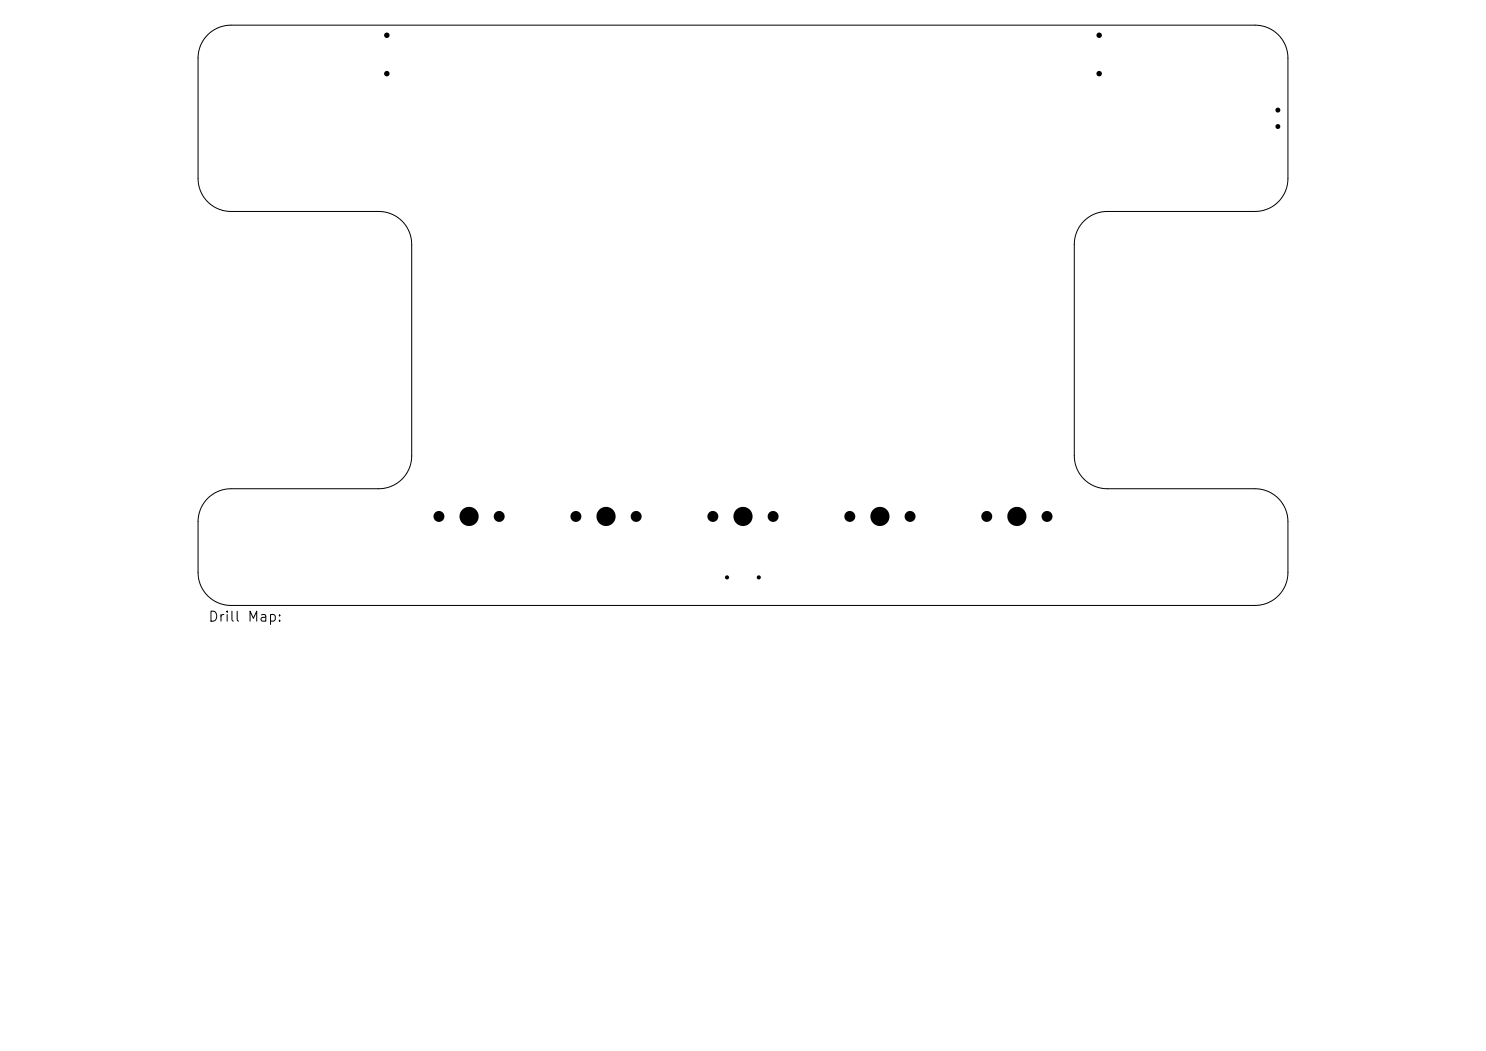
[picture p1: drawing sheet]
<svg xmlns="http://www.w3.org/2000/svg" width="297mm" height="210mm" viewBox="0 0 297 210" stroke-linecap="round" stroke-linejoin="round" font-family="sans-serif">
<defs><g id="words">
<text font-size="2" x="41.5" y="124.7">Drill Map:</text>
</g></defs>
<path d="M41.5 7a6.6 6.6 0 0 1 4.7-2h204.6a6.6 6.6 0 0 1 6.6 6.6v24.1a6.6 6.6 0 0 1-6.6 6.6h-29.5a6.6 6.6 0 0 0-6.6 6.5v42.3a6.6 6.6 0 0 0 6.6 6.6h29.5a6.6 6.6 0 0 1 6.6 6.5v10.2a6.6 6.6 0 0 1-6.6 6.6h-204.6a6.6 6.6 0 0 1-6.6-6.6v-10.2a6.6 6.6 0 0 1 6.6-6.5h29.5a6.6 6.6 0 0 0 6.6-6.6v-42.3a6.6 6.6 0 0 0-6.6-6.5h-29.5a6.6 6.6 0 0 1-6.6-6.6v-24.1a6.6 6.6 0 0 1 1.9-4.6z" fill="none" stroke="#000" stroke-width=".2"/>
<g fill="#000">
<circle cx="77.3" cy="14.7" r=".55"/>
<circle cx="77.3" cy="7" r=".55"/>
<circle cx="219.7" cy="14.7" r=".55"/>
<circle cx="219.7" cy="7" r=".55"/>
<circle cx="255.4" cy="22" r=".49"/>
<circle cx="255.4" cy="25.3" r=".49"/>
<circle cx="87.7" cy="103.2" r="1.09"/>
<circle cx="93.8" cy="103.2" r="1.92"/>
<circle cx="99.8" cy="103.2" r="1.09"/>
<circle cx="115.1" cy="103.2" r="1.09"/>
<circle cx="121.1" cy="103.2" r="1.92"/>
<circle cx="127.1" cy="103.2" r="1.09"/>
<circle cx="142.5" cy="103.2" r="1.09"/>
<circle cx="145.3" cy="115.4" r=".41"/>
<circle cx="148.5" cy="103.2" r="1.92"/>
<circle cx="151.7" cy="115.4" r=".41"/>
<circle cx="154.5" cy="103.2" r="1.09"/>
<circle cx="169.9" cy="103.2" r="1.09"/>
<circle cx="175.9" cy="103.2" r="1.92"/>
<circle cx="181.9" cy="103.2" r="1.09"/>
<circle cx="197.2" cy="103.2" r="1.09"/>
<circle cx="203.2" cy="103.2" r="1.92"/>
<circle cx="209.3" cy="103.2" r="1.09"/>
</g>
<use href="#words"/>
</svg>
